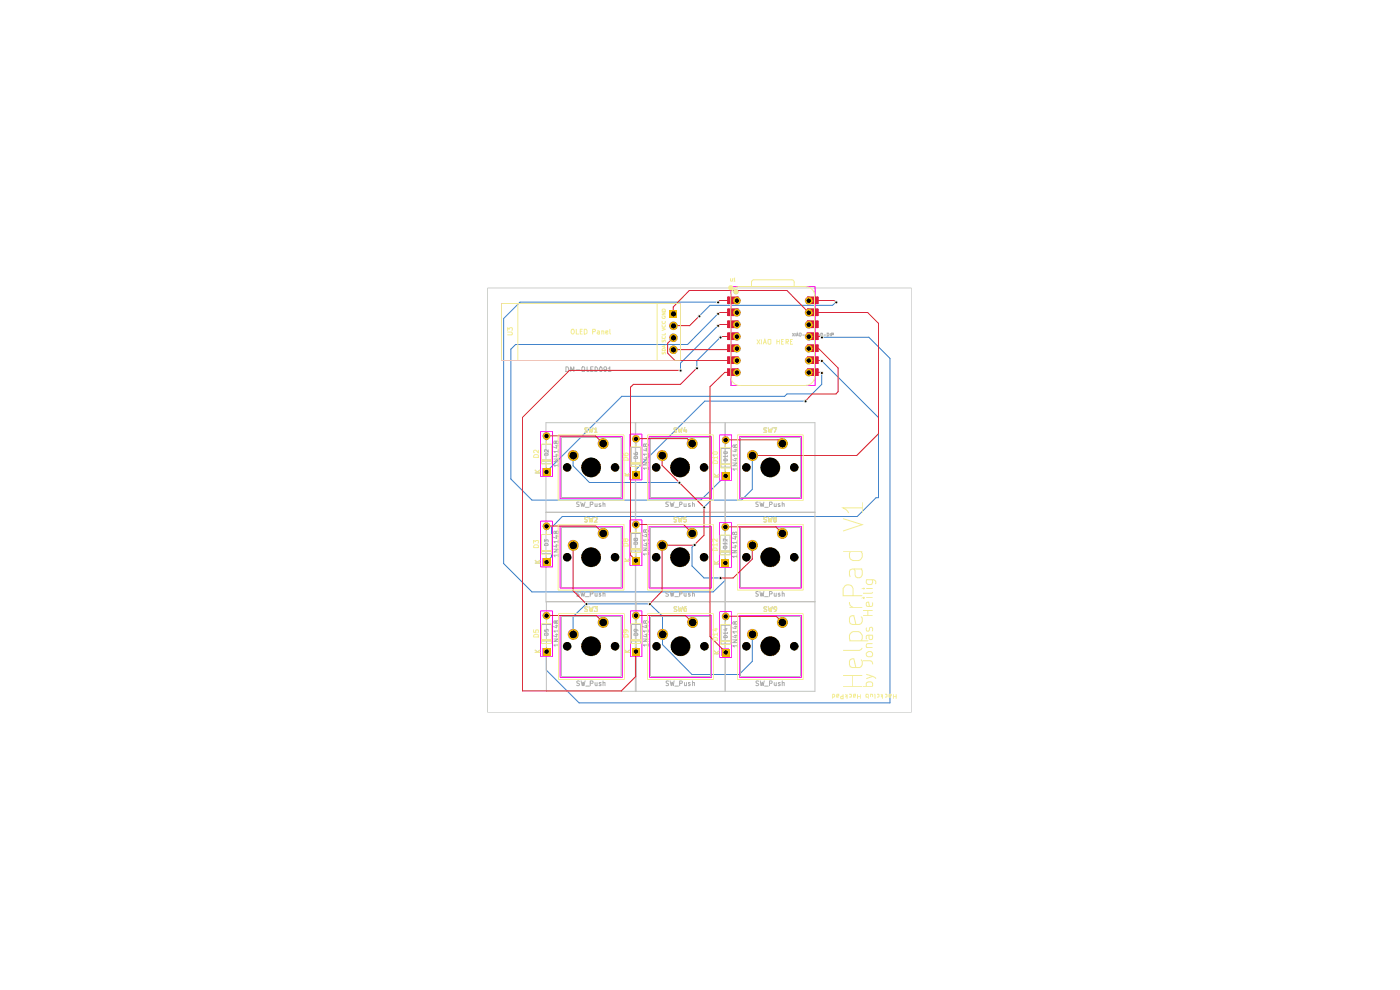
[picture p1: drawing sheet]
<svg xmlns="http://www.w3.org/2000/svg" width="297mm" height="210mm" viewBox="0 0 297 210" stroke-linecap="round" stroke-linejoin="round" font-family="sans-serif">
<g fill="#0fe">
<path d="M153.1 137.6h1.6v1.6h-1.6z"/>
<path d="M134.2 118.1h1.6v1.7h-1.6z"/>
<path d="M134.2 137.5h1.6v1.6h-1.6z"/>
<path d="M153 118.7h1.6v1.5h-1.6z"/>
<path d="M115.2 137.5h1.5v1.6h-1.5z"/>
<path d="M115.2 118.4h1.5v1.6h-1.5z"/>
<path d="M153.1 100.1h1.6v1.6h-1.6z"/>
<path d="M142 65.7h1.7v1.7h-1.7z"/>
<path d="M134.2 99.9h1.6v1.7h-1.6z"/>
<path d="M115.2 99.4h1.5v1.5h-1.5z"/>
<circle cx="144.4" cy="137.1" r="2.07"/>
<circle cx="154" cy="130.8" r=".8"/>
<circle cx="146.9" cy="132" r="1.14"/>
<circle cx="140.6" cy="134.6" r="1.14"/>
<circle cx="149.5" cy="137.1" r=".89"/>
<circle cx="139.3" cy="137.1" r=".89"/>
<circle cx="140.5" cy="115.7" r="1.14"/>
<circle cx="134.9" cy="111.3" r=".8"/>
<circle cx="125.4" cy="118.2" r="2.07"/>
<circle cx="139.2" cy="118.2" r=".89"/>
<circle cx="128" cy="132" r="1.14"/>
<circle cx="134.9" cy="130.6" r=".8"/>
<circle cx="130.5" cy="137.1" r=".89"/>
<circle cx="125.4" cy="137.1" r="2.07"/>
<circle cx="146.9" cy="113.2" r="1.14"/>
<circle cx="153.9" cy="111.8" r=".8"/>
<circle cx="149.4" cy="118.2" r=".89"/>
<circle cx="144.3" cy="118.2" r="2.07"/>
<circle cx="115.9" cy="130.6" r=".8"/>
<circle cx="121.6" cy="134.6" r="1.14"/>
<circle cx="120.4" cy="137.1" r=".89"/>
<circle cx="121.6" cy="115.7" r="1.14"/>
<circle cx="128" cy="113.2" r="1.14"/>
<circle cx="115.9" cy="111.6" r=".8"/>
<circle cx="130.5" cy="118.2" r=".89"/>
<circle cx="120.4" cy="118.2" r=".89"/>
<circle cx="168.5" cy="137.1" r=".89"/>
<circle cx="163.4" cy="137.1" r="2.07"/>
<circle cx="166" cy="132" r="1.14"/>
<circle cx="158.4" cy="137.1" r=".89"/>
<circle cx="159.6" cy="134.6" r="1.14"/>
<circle cx="166" cy="94.1" r="1.14"/>
<circle cx="168.5" cy="99.2" r=".89"/>
<circle cx="158.4" cy="99.2" r=".89"/>
<circle cx="163.4" cy="99.2" r="2.07"/>
<circle cx="159.6" cy="96.6" r="1.14"/>
<circle cx="163.4" cy="118.2" r="2.07"/>
<circle cx="166" cy="113.2" r="1.14"/>
<circle cx="168.5" cy="118.2" r=".89"/>
<circle cx="158.4" cy="118.2" r=".89"/>
<circle cx="159.6" cy="115.7" r="1.14"/>
<circle cx="139.2" cy="99.2" r=".89"/>
<circle cx="140.5" cy="96.6" r="1.14"/>
<circle cx="146.9" cy="94.1" r="1.14"/>
<circle cx="149.4" cy="99.2" r=".89"/>
<circle cx="144.3" cy="99.2" r="2.07"/>
<circle cx="171.6" cy="71.4" r=".8"/>
<circle cx="156.3" cy="66.3" r=".8"/>
<circle cx="171.6" cy="66.3" r=".8"/>
<circle cx="156.3" cy="63.8" r=".8"/>
<circle cx="171.6" cy="68.9" r=".8"/>
<circle cx="171.6" cy="63.8" r=".8"/>
<circle cx="156.3" cy="68.9" r=".8"/>
<circle cx="156.3" cy="71.4" r=".8"/>
<circle cx="142.9" cy="71.7" r=".89"/>
<circle cx="142.9" cy="69.1" r=".89"/>
<circle cx="156.3" cy="74" r=".8"/>
<circle cx="142.9" cy="74.2" r=".89"/>
<circle cx="171.6" cy="76.5" r=".8"/>
<circle cx="156.3" cy="76.5" r=".8"/>
<circle cx="171.6" cy="79" r=".8"/>
<circle cx="156.3" cy="79" r=".8"/>
<circle cx="171.6" cy="74" r=".8"/>
<circle cx="154" cy="93.3" r=".8"/>
<circle cx="134.9" cy="93.1" r=".8"/>
<circle cx="128" cy="94.1" r="1.14"/>
<circle cx="130.5" cy="99.2" r=".89"/>
<circle cx="125.4" cy="99.2" r="2.07"/>
<circle cx="115.9" cy="92.5" r=".8"/>
<circle cx="121.6" cy="96.6" r="1.14"/>
<circle cx="120.4" cy="99.2" r=".89"/>
</g>
<g fill="none" stroke="#3b80ca" stroke-width=".21">
<path d="M152.3 64.1h-42l-3.5 3.5v51.9l6.1 6.1h38.4l2.5-2.5v-3.7M152.3 66.5l-6.4 6.6h-36.5l-1 1v27.5l4.5 4.5h35.8l5.2-5.2M152.3 69.1l-7.9 7.9v1.6M152.8 71.5l-5 5v1.6M174.3 79.1v2.4l-2 2.1h-5.3l-.5 .5h-34.6l-16 16M174.3 71.5h10l4.5 4.5v73.1h-66l-6.9-6.9v-4M174.3 76.5l12 12.1v17h-.5l-3.9 4h-62.6l-2.3 2.3v6.2l-1.1 1.1M177.4 64.1l-.8 .7h-26l-2.3 2.3M121.6 96.6v2.2l3.4 3.6h19.1M159.6 96.6v7.2l-2.3 2.3h-6.4l-1.6 1.5M170.9 85.1h-21.4l-14.6 14.5v1.1M147.3 115.6l-.5 .5v4l2.5 2.5h3.5"/>
<path d="M121.6 134.5v-3.7l2.8-2.7h13.4l2.7 2.6v6l6.3 6.4h10l2.8-2.8v-5.8"/>
</g>
<path d="M103.4 61.1h89.9v90h-89.9z" fill="none" stroke="#d0d2cd" stroke-width=".21"/>
<path d="M134.8 89.7v56.9M134.9 89.7v38M153.8 89.7v56.9M115.8 108.6h57.1M115.8 108.7h57.1M135 127.6v19M172.9 127.6h-57v19h57v-56.9h-57.1v38h57.1" fill="none" stroke="#c2c2c2" stroke-width=".21"/>
<g fill="none" stroke="#afafaf" stroke-width=".21">
<path d="M120.1 77.8a.59 .59 0 0 1 .5 .4 .59 .59 0 0 1-.1 .6h-.4zM121.1 78.8v-1l.3 .8 .3-.8v1M122.3 78.5h.7M123.6 77.8l.4 .2-.1 .8h-.4l-.1-.1v-.7zM124.5 77.8v1h.5M125.3 78.3h.3M125.8 77.8h-.5v1h.5M126.2 77.8h.3l.3 .4-.2 .6h-.4zM127.3 77.9l.1-.1a.53 .53 0 0 1 .4 .5 .53 .53 0 0 1-.5 .5l-.1-.3zM128.7 78.2l-.2 .3h-.2l-.2-.3 .1-.3 .3-.1 .2 .3-.2 .7h-.3M129 78.1l.4-.3v1M129 78.8h.6"/>
<path d="M113.5 99.7l.6 .6M114.6 99.7l-.6 .5M114.9 94.3h2.1v4h-2.1zM114.9 97.8h2.1M114.9 97.7h2.1M114.9 97.6h2.1M115.5 96.3l.2-.2h.4l.2 .5h-.8zM115.9 92.5v1.8M115.9 98.3v1.8M116.3 95.4v.5l-.4-.5-.4 .1 .1 .3M117.5 97.4h.9l-.9 .6h.9M117.9 96.5h.5"/>
<path d="M117.9 94.6h.5M117.9 93.7l.1-.1h.4v.5h-.3h-.2v-.5h-.4v.5h.2l.2-.2M118.1 96.3v.6l-.7-.1M118.1 94.5v.6l-.7-.3M118.4 98.7h-.9l.3 .3M118.4 95.8h-.9l.3 .2M118.4 95.4v.6M118.4 98.4v.6M119.1 92.8h12.7v12.7h-12.7zM124.6 90.8h-.5a.36 .36 0 0 0 .1 .4 .36 .36 0 0 0 .3 .1v.4h-.5M125 90.8l.1 .9 .3-.7 .2 .7 .2-.9M126.2 91l.2-.2v.9"/>
<path d="M126.2 91.7h.5M133.9 98.3h2M133.9 95h2v3.9h-2zM133.9 98.4h2M134.5 96.9l.3-.2 .4 .1 .1 .4h-.8zM134.5 96.1v.2l.7 .2v-.5l-.4 .1 .1 .4M134.9 93.1v1.9M134.9 98.9v1.8M136.5 98h1l-1 .6h1M136.8 97.1h.7M136.8 95.2h.7M136.9 94.3l.2-.2 .4 .2-.1 .4h-.3l-.4-.6-.2 .1v.5h.2l.2-.1"/>
<path d="M137.2 96.9v.7l-.8-.2M137.2 95.1v.6l-.8-.3M137.5 99.3h-1l.2 .3M137.5 96.3h-1l.2 .3M137.5 96.1v.5M137.5 99.1v.5M143.5 90.8h-.5l.1 .4 .4 .2-.1 .3h-.4M143.8 90.8l.3 .9 .2-.7 .2 .7 .2-.9M145.3 90.7l-.3 .7h.7M145.5 91.1v.6M113.5 119.5h1.1M113.5 118.9l.6 .6"/>
<path d="M113.5 100.3h1.1M114.6 118.9l-.6 .4M114.9 113.4h2.1v4h-2.1zM114.9 117h2.1M114.9 116.8h2.1M114.9 116.7h2.1M115.5 115.4l.2-.1h.4l.2 .4h-.8zM115.5 115v-.5l.3 .3 .1-.3h.3v.5M115.9 111.6v1.8M115.9 117.4v1.8M117.5 116.5h.9l-.9 .6h.9M117.9 115.7h.5"/>
<path d="M117.9 113.7h.5M117.9 112.9l.1-.2 .4 .1v.4h-.4l-.1-.5-.4 .1 .1 .4h.3v-.2M118.1 115.5v.6l-.7-.3M118.1 113.5v.7l-.7-.2M118.4 117.8h-.9l.3 .3M118.4 114.9h-.9l.3 .2M118.4 114.6v.5M118.4 117.5v.6M122.8 106.5l-.5 .1 .1 .3 .4 .2v.3h-.5M123.2 106.5l.2 .9 .2-.6 .3 .6 .2-.9M124.2 107.6h.8M124.6 109.8l-.4-.1-.2 .2 .2 .3 .4 .2v.2l-.2 .1h-.4"/>
<path d="M125 109.7l.1 1 .3-.7 .2 .7 .2-1M125.2 107h.4l.2-.2-.1-.3h-.5v.9M126.2 109.8h.5v.3l-.6 .6h.6M126.2 106.8v.6h.5M126.7 106.8v.6M127.4 106.8h-.2l-.1 .2 .4 .4h-.4M127.9 106.9l.5-.1v.6M127.9 106.5v.9M132.6 100.9h.9M132.6 100.4l.5 .5M132.6 119.1h.9M132.6 118.5l.5 .6"/>
<path d="M133.5 100.4l-.5 .4M133.5 118.5l-.5 .5M133.9 113.2v3.9M133.9 116.4h2M134.9 117.1v1.8M114.9 135.8h2.1M115.5 134.4l.4-.2 .3 .1 .1 .4h-.8zM115.5 133.6v.3l.4 .1-.1-.4 .1-.1 .4 .1-.1 .4M115.9 130.6v1.9M117 132.5h-2.1v3.9M119.1 124.6v-12.7h12.7v12.7"/>
</g>
<path d="M155.9 61.7h.4v.4h-.4z" fill="#afafaf"/>
<path d="M155.9 61.7h.4v.4h-.4z" fill="none" stroke="#afafaf" stroke-width=".51"/>
<g fill="none" stroke="#afafaf" stroke-width=".21">
<path d="M155.1 60.8h17.8v21h-17.8zM168.1 70.7l.4 .6M168.5 70.7l-.4 .6M168.7 70.7v.6M168.9 71.3l.2-.6 .3 .6M169 71.1h.3M169.5 70.7h.5v.5l-.2 .1-.3-.1zM170.2 71.1h.5M171.1 71h.2l.1-.3h-.3v.6M171.2 71l.2 .3M171.7 71h.3v-.3h-.3v.6M172.3 70.7h.3v.2l-.3 .4h.3"/>
<path d="M172.9 70.7a.34 .34 0 0 1 .4 .3 .34 .34 0 0 1-.3 .3l-.2-.2zM173.6 70.7l-.2 .4h.5M173.8 70.9v.4M174.2 70.7h.3v.5l-.2 .1-.2-.1zM174.7 71.1h.5M175.5 70.7h.2l.2 .2-.3 .4h-.1zM176.1 70.7v.6M176.4 71h.3l.1-.3h-.4v.6M138 92.8h12.7v12.7h-12.7zM152.9 95.1h2.1v4h-2.1zM152.9 98.6h2.1M152.9 98.5h2.1"/>
<path d="M152.9 98.4h2.1M153.5 97.5a.42 .42 0 0 1 .5-.2 .42 .42 0 0 1 .3 .4h-.8zM153.5 95.9h.8v.2l-.7 .1zM154 93.3v1.8M154 99.1v1.9M154.3 96.8h-.8l.2 .2M154.3 96.6v.4M155.4 98.2h1.1l-1.1 .6h1.1M155.8 97.3h.7M155.8 95.4h.7M155.9 94.6l.2-.3 .4 .2-.1 .4h-.4l-.3-.6-.3 .3 .2 .3 .3-.2M156.1 97.2v.6l-.7-.3"/>
<path d="M156.1 95.2v.6l-.7-.1M156.5 99.5h-1.1l.4 .3M156.5 96.5h-1.1l.4 .4M156.5 96.3v.6M156.5 99.2v.6M157.1 92.8h12.7v12.7h-12.7zM162.6 90.8h-.5v.4a.36 .36 0 0 1 .4 .1 .36 .36 0 0 1 .1 .4h-.6M163 90.8l.1 .9 .3-.7 .2 .7 .2-.9M164.1 90.8h.7l-.5 .9M133.9 113.2h2v3.9h-2M133.9 116.6h2M133.9 116.5h2"/>
<path d="M134.5 115.1l.3-.2 .4 .1 .1 .4h-.8zM134.8 114.3l.2-.1 .3 .1-.1 .4-.4-.2v-.2h-.3v.3l.2 .1 .1-.2M134.9 111.3v1.9M136.5 116.2h1l-1 .6h1M136.8 115.3h.7M136.8 113.4h.7M136.9 112.5l.2-.2 .4 .2-.1 .4h-.3l-.4-.6-.2 .1v.5h.2l.2-.1M137.2 115.1v.7l-.8-.2M137.2 113.3v.6l-.8-.3M137.5 117.5h-1l.2 .3M137.5 114.6h-1l.2 .2M137.5 114.3v.5"/>
<path d="M137.5 117.2v.6M138 111.9h12.7v12.7h-12.7zM141.8 106.5h-.5a.36 .36 0 0 0 0 .4 .36 .36 0 0 0 .4 .1v.4h-.5M142.2 106.5l.2 .9 .2-.6 .1 .6 .3-.9M143.2 107.6h.7M143.5 109.8h-.5v.3l.5 .2v.4h-.5M143.8 109.7l.3 1 .2-.7 .2 .7 .2-1M144.2 107l.5-.1v-.3l-.5-.1v.9M145.1 106.8v.6h.4M145.5 109.7h-.4l-.1 .5 .5-.1 .1 .5-.1 .1h-.5M145.5 106.8v.6M146.4 106.8h-.4v.3l.5 .3h-.5"/>
<path d="M146.9 106.9h.4v.5M146.9 106.5v.9M151.5 119.6h1M151.5 119l.6 .6M151.6 101.2h1M151.6 100.6l.5 .6M152.5 119l-.6 .5M152.6 100.6l-.6 .4M152.9 113.6h2v4h-2zM152.9 116.9h2M152.9 117.1h2M152.9 117h2"/>
<path d="M153.5 115.9h.6l.1 .4h-.7zM153.9 111.8v1.8M153.9 117.6v1.8M154.2 115.3h-.7l.1 .2M154.2 114.3v.5l-.4-.5h-.3v.5M154.2 115.1v.4M155.4 116.8h1l-1 .5h1M155.7 115.8h.7M155.7 113.9h.7M155.8 113l.2-.1h.4v.5h-.5l-.1-.5h-.2l-.2 .1 .2 .5 .2-.3M156 115.7v.5l-.6-.1M156 113.8v.6l-.6-.3"/>
<path d="M156.4 118h-1l.3 .3M156.4 115.1h-1l.3 .2M156.4 114.7v.6M156.4 117.7v.6M157.1 111.9h12.7v12.7h-12.7zM160.9 106.5l-.5 .1v.2l.5 .3-.1 .3h-.4M161.2 106.5l.3 .9 .1-.6 .3 .6 .1-.9M162.2 107.6h.8M162.6 109.8h-.6v.3l.6 .3-.2 .3h-.4M163 109.7l.1 1 .3-.7 .2 .7 .2-1M163.2 107l.5-.1v-.4h-.5v.9M164.3 106.8v.6h.4"/>
<path d="M164.3 110.1h-.1v-.3h.5l-.1 .3-.4 .1v.5h.1h.4v-.5l-.2-.1M164.7 106.8v.6M165.4 106.8h-.3v.3l.4 .3h-.4M165.9 106.9l.5-.1v.6M165.9 106.5v.9M113.5 138.4h1.1M113.5 137.9l.6 .5M114.6 137.9l-.6 .4M114.9 135.9h2.1M114.9 135.8h2.1M115.9 136.4v1.8M117 132.5v3.9h-2.1"/>
<path d="M117.5 135.5h.9l-.9 .6h.9M117.9 134.6h.5M117.9 132.8h.5M117.9 131.8l.2-.1h.3v.5h-.1h-.4v-.5h-.4v.5h.2l.2-.1M118.1 134.4v.7l-.7-.2M118.1 132.6v.6l-.7-.3M118.4 136.8h-.9l.3 .3M118.4 133.9h-.9l.3 .2M118.4 133.6v.5M118.4 136.6v.5M119.1 130.8h12.7v12.7h-12.7zM119.1 124.6h12.7"/>
<path d="M122.8 125.6h-.5v.3l.5 .2v.3h-.5M123.2 125.5l.2 1 .2-.8 .3 .8 .2-1M124.2 126.6h.8M124.6 128.8l-.3-.1-.3 .2 .1 .2 .5 .3v.1l-.1 .2-.5-.1M125 128.7l.2 1 .2-.8 .2 .8 .2-1M125.2 126h.5l.1-.4-.2-.1h-.4v1M126.1 128.7h.6l-.3 .3 .3 .1v.4l-.1 .2-.5-.1M126.2 125.8v.6h.5M126.7 125.8v.7M127.4 125.9l-.1-.1-.2 .2 .4 .3-.2 .2-.2-.1M127.9 125.9h.5v.6M127.9 125.5v1"/>
<path d="M132.6 138.4h.9M132.6 137.9l.5 .5M133.5 137.9l-.5 .4M134 132.5h1.9v3.9h-1.9zM134 135.9h1.9M134 135.8h1.9M134.5 134.5l.5-.3 .3 .3v.2h-.8zM134.8 133.5l.2 .1v.3l-.3 .1-.2-.2 .2-.3h.3l.3 .4M134.9 130.6v1.9M134.9 136.4v1.8M136.5 135.5h1l-1 .6h1M136.8 134.6h.7"/>
<path d="M136.8 132.8h.7M136.9 131.8l.2-.1 .4 .1-.2 .4h-.2l-.2-.4-.3-.1-.1 .4 .1 .1 .3-.1M137.2 134.4v.7l-.8-.2M137.2 132.6v.6l-.8-.3M137.5 136.8h-1l.2 .3M137.5 133.9h-1l.2 .2M137.5 133.6v.5M137.5 136.6v.5M138 130.8h12.7v12.7h-12.7zM141.8 125.6l-.3-.1-.3 .1 .1 .3 .5 .3-.2 .3-.4-.1M142.2 125.5l.2 1 .2-.8 .1 .8 .3-1M143.2 126.6h.7"/>
<path d="M143.6 128.8h-.6a.58 .58 0 0 0 .6 .6l-.3 .3-.3-.1M143.9 128.7l.2 1 .3-.8 .1 .8 .3-1M144.2 126h.4l.1-.4-.5-.1v1M145.1 125.8v.5l.2 .2 .2-.1M145.5 128.7l-.4 .2v.7h.5v-.4l-.1-.2-.4 .3M145.5 125.8v.7M146.4 125.9l-.3-.1-.1 .3 .5 .2-.2 .2-.3-.1M146.9 125.9l.2-.1 .2 .2v.5M146.9 125.5v1M151.6 138.7h1M151.6 138.1l.5 .6M152.6 138.1l-.6 .4"/>
<path d="M152.9 132.6h2.1v4h-2.1zM152.9 135.9h2.1M152.9 136.1h2.1M152.9 136h2.1M153.7 134.8h.4l.2 .5h-.8zM153.8 133.4h.5M154 130.8v1.8M154 136.6v1.8M154 133.3v.4l-.5-.1M154.3 134.3h-.8l.2 .2M154.3 134.1v.4M155.4 135.7h1.1l-1.1 .6h1.1"/>
<path d="M155.8 134.8h.7M155.8 132.9h.7M155.9 132.1l.2-.3 .4 .2-.1 .4h-.4l-.3-.6-.3 .3 .2 .3 .3-.2M156.1 134.7v.6l-.7-.3M156.1 132.8v.5l-.7-.1M156.5 137h-1.1l.4 .2M156.5 134h-1.1l.4 .4M156.5 133.8v.6M156.5 136.7v.5M157.1 130.8h12.7v12.7h-12.7zM160.9 125.6h-.5v.3l.5 .2v.3h-.5M161.2 125.5l.3 1 .1-.8 .3 .8 .1-1"/>
<path d="M162.2 126.6h.8M162.6 128.8l-.4-.1-.2 .2 .2 .3 .4 .2v.1l-.1 .2-.5-.1M163 128.7l.2 1 .2-.8 .2 .8 .2-1M163.2 126h.5l.1-.4-.6-.1v1M164.3 125.8v.6h.4M164.7 125.8v.7M164.8 129.1l-.1 .2h-.4l-.1-.4 .1-.2 .5 .2-.2 .7-.3 .1M165.4 125.9h-.3v.2l.4 .2-.1 .2-.3-.1M165.9 125.9h.5v.6M165.9 125.5v1M122.9 144.5l-.4-.1-.2 .2 .2 .3 .4 .2-.1 .4-.5-.1M123.3 144.4l.2 1.1 .2-.8 .2 .8 .2-1.1"/>
<path d="M124.3 145.5h.7M125.2 144.9h.5l.1-.4-.6-.1v1.1M126.2 144.8v.5l.2 .2 .3-.1M126.7 144.8v.7M127.5 144.8h-.3l-.1 .1 .4 .2v.3h-.4M127.9 144.9l.5-.1v.7M127.9 144.4v1.1M141.8 144.5h-.5l.2 .4 .3 .1v.4h-.5M142.2 144.4l.2 1.1 .2-.8 .2 .8 .2-1.1M143.2 145.5h.7M144.2 144.9h.5l.1-.3-.6-.2v1.1M145.2 144.8v.6h.4"/>
<path d="M145.6 144.8v.7M146.4 144.8h-.4v.2l.5 .3-.2 .2-.3-.1M146.9 144.9l.4-.1v.7M146.9 144.4v1.1M160.9 144.5l-.4-.1-.1 .2 .1 .3 .4 .2-.2 .4-.3-.1M161.3 144.4l.2 1.1 .2-.8 .2 .8 .2-1.1M162.2 145.5h.8M163.2 144.9h.5l.1-.3-.1-.2h-.5v1.1M164.3 144.8v.5l.1 .2 .3-.1M164.7 144.8v.7M165.5 144.8h-.3l-.1 .1 .4 .2v.3h-.4M165.9 144.9l.5-.1v.7"/>
<path d="M165.9 144.4v1.1"/>
</g>
<g fill="none" stroke="#ff00e9" stroke-width=".21">
<path d="M106.4 64.4h38v12h-38zM155.1 60.8h17.8v21h-17.8zM114.7 91.5h2.5v9.6h-2.5zM118.8 92.6h13.2v13.2h-13.2zM133.6 92.1h2.6v9.7h-2.6zM137.7 92.6h13.2v13.2h-13.2zM152.7 92.2h2.5v9.8h-2.5zM156.8 92.6h13.2v13.2h-13.2zM114.7 110.5h2.5v9.8h-2.5zM118.8 111.6h13.2v13.2h-13.2zM133.6 110.3h2.6v9.7h-2.6zM137.7 111.6h13.2v13.2h-13.2z"/>
<path d="M152.6 110.8h2.5v9.6h-2.5zM156.8 111.6h13.2v13.2h-13.2zM114.7 129.6h2.5v9.7h-2.5zM118.8 130.5h13.2v13.2h-13.2zM133.7 129.6h2.5v9.7h-2.5zM137.8 130.5h13.2v13.2h-13.2zM152.7 129.7h2.5v9.8h-2.5zM156.8 130.5h13.2v13.2h-13.2z"/>
</g>
<g fill="#e85bff">
<path d="M153.1 137.6h1.6v1.6h-1.6z"/>
<path d="M134.1 137.4h1.6v1.6h-1.6z"/>
<path d="M134.1 118.1h1.6v1.6h-1.6z"/>
<path d="M153 118.6h1.6v1.5h-1.6z"/>
<path d="M115.1 118.4h1.6v1.6h-1.6z"/>
<path d="M115.1 137.4h1.6v1.6h-1.6z"/>
<path d="M171.4 65.6h2.1v1.3h-2.1z"/>
<circle cx="146.9" cy="132" r="1.14"/>
<circle cx="153.9" cy="130.7" r=".8"/>
<circle cx="149.4" cy="137.1" r=".89"/>
<circle cx="140.5" cy="134.5" r="1.14"/>
<circle cx="144.4" cy="137.1" r="2.07"/>
<circle cx="139.3" cy="137.1" r=".89"/>
<circle cx="134.9" cy="130.6" r=".8"/>
<circle cx="130.5" cy="137.1" r=".89"/>
<circle cx="127.9" cy="132" r="1.14"/>
<circle cx="125.4" cy="137.1" r="2.07"/>
<circle cx="144.3" cy="118.2" r="2.07"/>
<circle cx="134.9" cy="93" r=".8"/>
<circle cx="125.4" cy="118.2" r="2.07"/>
<circle cx="115.9" cy="92.5" r=".8"/>
<circle cx="153.9" cy="93.3" r=".8"/>
<circle cx="158.3" cy="137.1" r=".89"/>
<circle cx="163.4" cy="137.1" r="2.07"/>
<circle cx="165.9" cy="132" r="1.14"/>
<circle cx="163.4" cy="118.2" r="2.07"/>
<circle cx="168.5" cy="137.1" r=".89"/>
<circle cx="159.6" cy="134.5" r="1.14"/>
<circle cx="115.9" cy="130.6" r=".8"/>
<circle cx="121.6" cy="134.5" r="1.14"/>
<circle cx="120.3" cy="137.1" r=".89"/>
</g>
<path d="M171.4 65.6h2.1v1.3h-2.1z" fill="none" stroke="#e85bff" stroke-width=".34"/>
<path d="M171.4 68.2h2.1v1.2h-2.1z" fill="#e85bff"/>
<path d="M171.4 68.2h2.1v1.2h-2.1z" fill="none" stroke="#e85bff" stroke-width=".34"/>
<g fill="#e85bff">
<path d="M171.4 63.1h2.1v1.2h-2.1z"/>
<circle cx="171.5" cy="63.8" r=".8"/>
<circle cx="171.5" cy="68.8" r=".8"/>
<circle cx="171.5" cy="66.3" r=".8"/>
</g>
<path d="M171.4 63.1h2.1v1.2h-2.1z" fill="none" stroke="#e85bff" stroke-width=".34"/>
<path d="M154.4 63.1h2.1v1.2h-2.1z" fill="#e85bff"/>
<path d="M154.4 63.1h2.1v1.2h-2.1z" fill="none" stroke="#e85bff" stroke-width=".34"/>
<g fill="#e85bff">
<path d="M154.4 70.7h2.1v1.3h-2.1z"/>
<circle cx="156.3" cy="63.8" r=".8"/>
<circle cx="156.3" cy="68.8" r=".8"/>
</g>
<path d="M154.4 70.7h2.1v1.3h-2.1z" fill="none" stroke="#e85bff" stroke-width=".34"/>
<path d="M154.4 65.6h2.1v1.3h-2.1z" fill="#e85bff"/>
<path d="M154.4 65.6h2.1v1.3h-2.1z" fill="none" stroke="#e85bff" stroke-width=".34"/>
<path d="M154.4 68.2h2.1v1.2h-2.1z" fill="#e85bff"/>
<path d="M154.4 68.2h2.1v1.2h-2.1z" fill="none" stroke="#e85bff" stroke-width=".34"/>
<g fill="#e85bff">
<path d="M154.4 75.8h2.1v1.2h-2.1z"/>
<circle cx="156.3" cy="66.3" r=".8"/>
<circle cx="156.3" cy="71.4" r=".8"/>
<circle cx="156.3" cy="73.9" r=".8"/>
</g>
<path d="M154.4 75.8h2.1v1.2h-2.1z" fill="none" stroke="#e85bff" stroke-width=".34"/>
<g fill="#e85bff">
<path d="M154.4 78.3h2.1v1.3h-2.1z"/>
<circle cx="156.3" cy="76.5" r=".8"/>
</g>
<path d="M154.4 78.3h2.1v1.3h-2.1z" fill="none" stroke="#e85bff" stroke-width=".34"/>
<g fill="#e85bff">
<path d="M171.4 75.8h2.1v1.2h-2.1z"/>
<circle cx="156.3" cy="79" r=".8"/>
<circle cx="171.5" cy="79" r=".8"/>
</g>
<path d="M171.4 75.8h2.1v1.2h-2.1z" fill="none" stroke="#e85bff" stroke-width=".34"/>
<path d="M171.4 73.2h2.1v1.3h-2.1z" fill="#e85bff"/>
<path d="M171.4 73.2h2.1v1.3h-2.1z" fill="none" stroke="#e85bff" stroke-width=".34"/>
<g fill="#e85bff">
<path d="M171.4 78.3h2.1v1.3h-2.1z"/>
<circle cx="171.5" cy="71.4" r=".8"/>
<circle cx="171.5" cy="76.5" r=".8"/>
</g>
<path d="M171.4 78.3h2.1v1.3h-2.1z" fill="none" stroke="#e85bff" stroke-width=".34"/>
<g fill="#e85bff">
<path d="M171.4 70.7h2.1v1.3h-2.1z"/>
<circle cx="171.5" cy="73.9" r=".8"/>
</g>
<path d="M171.4 70.7h2.1v1.3h-2.1z" fill="none" stroke="#e85bff" stroke-width=".34"/>
<path d="M154.4 73.2h2.1v1.3h-2.1z" fill="#e85bff"/>
<path d="M154.4 73.2h2.1v1.3h-2.1z" fill="none" stroke="#e85bff" stroke-width=".34"/>
<g fill="#e85bff">
<path d="M142 65.7h1.7v1.7h-1.7z"/>
<path d="M134.1 99.9h1.6v1.6h-1.6z"/>
<path d="M115.1 99.3h1.6v1.5h-1.6z"/>
<path d="M153.1 100.1h1.6v1.6h-1.6z"/>
<circle cx="142.8" cy="71.6" r=".89"/>
<circle cx="142.8" cy="69.1" r=".89"/>
<circle cx="142.8" cy="74.2" r=".89"/>
<circle cx="146.8" cy="94.1" r="1.14"/>
<circle cx="149.3" cy="99.1" r=".89"/>
<circle cx="140.5" cy="96.6" r="1.14"/>
<circle cx="144.3" cy="99.1" r="2.07"/>
<circle cx="139.2" cy="99.1" r=".89"/>
<circle cx="159.6" cy="115.7" r="1.14"/>
<circle cx="158.3" cy="118.2" r=".89"/>
<circle cx="168.5" cy="118.2" r=".89"/>
<circle cx="165.9" cy="113.1" r="1.14"/>
<circle cx="146.8" cy="113.1" r="1.14"/>
<circle cx="153.8" cy="111.8" r=".8"/>
<circle cx="149.3" cy="118.2" r=".89"/>
<circle cx="140.5" cy="115.7" r="1.14"/>
<circle cx="130.5" cy="118.2" r=".89"/>
<circle cx="134.9" cy="111.2" r=".8"/>
<circle cx="121.6" cy="115.7" r="1.14"/>
<circle cx="127.9" cy="113.1" r="1.14"/>
<circle cx="120.3" cy="118.2" r=".89"/>
<circle cx="115.9" cy="111.6" r=".8"/>
<circle cx="139.2" cy="118.2" r=".89"/>
<circle cx="121.6" cy="96.6" r="1.14"/>
<circle cx="127.9" cy="94.1" r="1.14"/>
<circle cx="130.5" cy="99.1" r=".89"/>
<circle cx="125.4" cy="99.1" r="2.07"/>
<circle cx="120.3" cy="99.1" r=".89"/>
<circle cx="163.4" cy="99.1" r="2.07"/>
<circle cx="168.5" cy="99.1" r=".89"/>
<circle cx="165.9" cy="94.1" r="1.14"/>
<circle cx="159.6" cy="96.6" r="1.14"/>
<circle cx="158.3" cy="99.1" r=".89"/>
</g>
<g fill="none" stroke="#d91c2b" stroke-width=".21">
<path d="M142.8 71.6l-1.2 1.2v2.1l1.6 1.6h12.3M144.4 78.6h-23.6l-10 10v58h21l3.1-3.1v-5.3M147.8 78.1l-3.4 3.4h-10l-.6 .6v35.7l1.1 1.1M148.3 67.1l-2 2h-3.5M155.5 79h-1.7l-3.2 3v53l3.3 3.3M155.5 63.8h-2.8l-.4 .3M155.5 66.3h-2.8l-.4 .2M155.5 68.8h-2.9l-.3 .3M155.5 73.9l-.3 .3h-12.4M155.5 71.4h-2.4l-.3 .1M171.5 66.3l-4.5-4.7h-20.8l-3.4 3.5v1.4M172.4 71.4h1.7l.2 .1"/>
<path d="M172.4 76.5h1.9M172.4 79l1.9 .1M172.4 63.8h4.6l.4 .3M172.4 66.3h11.7l2.2 2.3v23.4l-4.5 4.6h-22.2M172.4 73.9h1.2l4.2 4.2v5l-.4 .5h-5.1l-1.4 1.5 .2-.3M115.9 92.5h10.4l1.6 1.6M134.9 93h10.9l1 1.1M140.5 96.6v2.1l8.8 8.9v5.9l-2 2.2h-6.8v9.7l-2.7 2.7M153.9 93.3h11.2l.8 .8M115.9 111.6h10.5l1.5 1.5M121.6 115.7v9.6l2.8 2.8M134.9 111.2h10.1l1.8 1.9"/>
<path d="M153.8 111.8h10.8l1.3 1.3M159.6 115.7v2.9l-4.1 4h-2.7M115.9 130.6h10.6l1.4 1.4M134.9 130.6h10.5l1.5 1.4M153.9 130.7h10.8l1.2 1.3"/>
</g>
<path d="M171.4 65.7h2.1v1.2h-2.1z" fill="#d91c2b"/>
<path d="M171.4 65.6h2.1v1.3h-2.1z" fill="none" stroke="#d91c2b" stroke-width=".34"/>
<path d="M171.4 78.4h2.1v1.2h-2.1z" fill="#d91c2b"/>
<path d="M171.4 78.3h2.1v1.3h-2.1z" fill="none" stroke="#d91c2b" stroke-width=".34"/>
<path d="M171.4 70.7h2.1v1.3h-2.1z" fill="#d91c2b"/>
<path d="M171.4 70.7h2.1v1.3h-2.1z" fill="none" stroke="#d91c2b" stroke-width=".34"/>
<path d="M171.4 73.3h2.1v1.2h-2.1z" fill="#d91c2b"/>
<path d="M171.4 73.2h2.1v1.3h-2.1z" fill="none" stroke="#d91c2b" stroke-width=".34"/>
<path d="M171.4 75.8h2.1v1.3h-2.1z" fill="#d91c2b"/>
<path d="M171.4 75.8h2.1v1.2h-2.1z" fill="none" stroke="#d91c2b" stroke-width=".34"/>
<path d="M171.4 68.2h2.1v1.3h-2.1z" fill="#d91c2b"/>
<path d="M171.4 68.2h2.1v1.2h-2.1z" fill="none" stroke="#d91c2b" stroke-width=".34"/>
<path d="M171.4 63.1h2.1v1.3h-2.1z" fill="#d91c2b"/>
<path d="M171.4 63.1h2.1v1.2h-2.1z" fill="none" stroke="#d91c2b" stroke-width=".34"/>
<path d="M154.5 68.2h2.1v1.3h-2.1z" fill="#d91c2b"/>
<path d="M154.4 68.2h2.1v1.2h-2.1z" fill="none" stroke="#d91c2b" stroke-width=".34"/>
<path d="M154.5 70.7h2.1v1.3h-2.1z" fill="#d91c2b"/>
<path d="M154.4 70.7h2.1v1.3h-2.1z" fill="none" stroke="#d91c2b" stroke-width=".34"/>
<path d="M154.5 73.3h2.1v1.2h-2.1z" fill="#d91c2b"/>
<path d="M154.4 73.2h2.1v1.3h-2.1z" fill="none" stroke="#d91c2b" stroke-width=".34"/>
<path d="M154.5 75.8h2.1v1.3h-2.1z" fill="#d91c2b"/>
<path d="M154.4 75.8h2.1v1.2h-2.1z" fill="none" stroke="#d91c2b" stroke-width=".34"/>
<path d="M154.5 65.7h2.1v1.2h-2.1z" fill="#d91c2b"/>
<path d="M154.4 65.6h2.1v1.3h-2.1z" fill="none" stroke="#d91c2b" stroke-width=".34"/>
<path d="M154.5 63.1h2.1v1.3h-2.1z" fill="#d91c2b"/>
<path d="M154.4 63.1h2.1v1.2h-2.1z" fill="none" stroke="#d91c2b" stroke-width=".34"/>
<path d="M154.5 78.4h2.1v1.2h-2.1z" fill="#d91c2b"/>
<path d="M154.4 78.3h2.1v1.3h-2.1z" fill="none" stroke="#d91c2b" stroke-width=".34"/>
<g fill="#ebb500">
<path d="M153.1 100.1h1.6v1.6h-1.6z"/>
<path d="M142 65.7h1.7v1.7h-1.7z"/>
<path d="M153 118.7h1.6v1.5h-1.6z"/>
<path d="M153.1 137.6h1.6v1.6h-1.6z"/>
<path d="M134.2 137.5h1.6v1.6h-1.6z"/>
<path d="M134.2 118.1h1.6v1.7h-1.6z"/>
<path d="M115.2 137.5h1.5v1.6h-1.5z"/>
<path d="M115.2 118.4h1.5v1.6h-1.5z"/>
<path d="M134.2 99.9h1.6v1.7h-1.6z"/>
<path d="M115.2 99.4h1.5v1.5h-1.5z"/>
<circle cx="158.4" cy="99.2" r=".89"/>
<circle cx="163.4" cy="99.2" r="2.07"/>
<circle cx="168.5" cy="99.2" r=".89"/>
<circle cx="166" cy="94.1" r="1.14"/>
<circle cx="159.6" cy="96.6" r="1.14"/>
<circle cx="140.5" cy="96.6" r="1.14"/>
<circle cx="146.9" cy="94.1" r="1.14"/>
<circle cx="139.2" cy="99.2" r=".89"/>
<circle cx="149.4" cy="99.2" r=".89"/>
<circle cx="144.3" cy="99.2" r="2.07"/>
<circle cx="154" cy="93.3" r=".8"/>
<circle cx="156.3" cy="68.9" r=".8"/>
<circle cx="156.3" cy="71.4" r=".8"/>
<circle cx="156.3" cy="63.8" r=".8"/>
<circle cx="156.3" cy="66.3" r=".8"/>
<circle cx="171.6" cy="66.3" r=".8"/>
<circle cx="171.6" cy="79" r=".8"/>
<circle cx="171.6" cy="71.4" r=".8"/>
<circle cx="171.6" cy="74" r=".8"/>
<circle cx="171.6" cy="76.5" r=".8"/>
<circle cx="171.6" cy="68.9" r=".8"/>
<circle cx="171.6" cy="63.8" r=".8"/>
<circle cx="156.3" cy="74" r=".8"/>
<circle cx="156.3" cy="76.5" r=".8"/>
<circle cx="156.3" cy="79" r=".8"/>
<circle cx="142.9" cy="69.1" r=".89"/>
<circle cx="142.9" cy="71.7" r=".89"/>
<circle cx="142.9" cy="74.2" r=".89"/>
<circle cx="168.5" cy="118.2" r=".89"/>
<circle cx="153.9" cy="111.8" r=".8"/>
<circle cx="158.4" cy="118.2" r=".89"/>
<circle cx="163.4" cy="118.2" r="2.07"/>
<circle cx="166" cy="113.2" r="1.14"/>
<circle cx="159.6" cy="115.7" r="1.14"/>
<circle cx="154" cy="130.8" r=".8"/>
<circle cx="158.4" cy="137.1" r=".89"/>
<circle cx="163.4" cy="137.1" r="2.07"/>
<circle cx="168.5" cy="137.1" r=".89"/>
<circle cx="166" cy="132" r="1.14"/>
<circle cx="159.6" cy="134.6" r="1.14"/>
<circle cx="146.9" cy="113.2" r="1.14"/>
<circle cx="149.4" cy="118.2" r=".89"/>
<circle cx="140.5" cy="115.7" r="1.14"/>
<circle cx="144.3" cy="118.2" r="2.07"/>
<circle cx="139.2" cy="118.2" r=".89"/>
<circle cx="144.4" cy="137.1" r="2.07"/>
<circle cx="134.9" cy="130.6" r=".8"/>
<circle cx="149.5" cy="137.1" r=".89"/>
<circle cx="140.6" cy="134.6" r="1.14"/>
<circle cx="146.9" cy="132" r="1.14"/>
<circle cx="139.3" cy="137.1" r=".89"/>
<circle cx="134.9" cy="111.3" r=".8"/>
<circle cx="130.5" cy="118.2" r=".89"/>
<circle cx="128" cy="113.2" r="1.14"/>
<circle cx="125.4" cy="118.2" r="2.07"/>
<circle cx="121.6" cy="134.6" r="1.14"/>
<circle cx="125.4" cy="137.1" r="2.07"/>
<circle cx="115.9" cy="130.6" r=".8"/>
<circle cx="130.5" cy="137.1" r=".89"/>
<circle cx="128" cy="132" r="1.14"/>
<circle cx="120.4" cy="137.1" r=".89"/>
<circle cx="121.6" cy="115.7" r="1.14"/>
<circle cx="115.9" cy="111.6" r=".8"/>
<circle cx="120.4" cy="118.2" r=".89"/>
<circle cx="134.9" cy="93.1" r=".8"/>
<circle cx="128" cy="94.1" r="1.14"/>
<circle cx="130.5" cy="99.2" r=".89"/>
<circle cx="125.4" cy="99.2" r="2.07"/>
<circle cx="121.6" cy="96.6" r="1.14"/>
<circle cx="115.9" cy="92.5" r=".8"/>
<circle cx="120.4" cy="99.2" r=".89"/>
</g>
<g fill="none" stroke="#ececec" stroke-width=".21">
<path d="M144.1 78.3h.5v.5h-.5zM144.3 78.4l.3 .2-.1 .2-.3-.2zM147.6 77.8h.4v.5h-.4zM147.8 77.9l.3 .2-.1 .2-.3-.2zM148.1 66.8h.4v.5h-.4zM148.3 66.9l.3 .2-.1 .2-.3-.2zM152.1 63.9h.4v.4h-.4zM152.1 68.9h.4v.4h-.4zM152.1 66.3h.4v.5h-.4zM152.3 63.9l.3 .2-.1 .2-.4-.2zM152.3 68.9l.3 .2-.1 .2-.4-.2zM152.3 66.4l.3 .2-.1 .2-.4-.2z"/>
<path d="M152.6 71.3h.4v.5h-.4zM152.8 71.4l.3 .2-.1 .2-.3-.2zM174.1 78.9h.4v.4h-.4zM174.1 76.3h.4v.5h-.4zM174.1 71.3h.4v.5h-.4zM174.3 78.9l.3 .2-.1 .2-.3-.2zM174.3 76.4l.3 .2-.1 .2-.3-.2zM174.3 71.4l.3 .2-.1 .2-.3-.2zM177.2 63.9h.4v.4h-.4zM177.3 63.9l.3 .2-.1 .2-.3-.2zM170.7 84.9h.4v.4h-.4zM170.8 84.9l.3 .2-.1 .2-.3-.2z"/>
<path d="M143.9 102.1h.4v.5h-.4zM144 102.2l.4 .2-.2 .2-.3-.2zM147.1 115.3h.4v.5h-.4zM147.3 115.4l.3 .2-.1 .2-.4-.2zM149.1 107.4h.5v.4h-.5zM149.3 107.5l.3 .2-.1 .1-.3-.1zM124.2 127.9h.4v.4h-.4zM124.3 128l.3 .1-.1 .2-.3-.2zM137.6 127.9h.4v.4h-.4zM137.8 128l.3 .1-.1 .2-.3-.2zM152.6 122.4h.4v.4h-.4zM152.8 122.4l.3 .2-.1 .2-.3-.2z"/>
</g>
<g fill="#000">
<path d="M144.3 78.4l.3 .2-.1 .2-.3-.2zM147.8 77.9l.3 .2-.1 .2-.3-.2zM148.3 66.9l.3 .2-.1 .2-.3-.2zM152.3 63.9l.3 .2-.1 .2-.4-.2zM152.3 68.9l.3 .2-.1 .2-.4-.2zM152.3 66.4l.3 .2-.1 .2-.4-.2zM152.8 71.4l.3 .2-.1 .2-.3-.2zM174.3 78.9l.3 .2-.1 .2-.3-.2zM174.3 76.4l.3 .2-.1 .2-.3-.2zM174.3 71.4l.3 .2-.1 .2-.3-.2zM177.3 63.9l.3 .2-.1 .2-.3-.2zM170.8 84.9l.3 .2-.1 .2-.3-.2z"/>
<path d="M144 102.2l.4 .2-.2 .2-.3-.2zM147.3 115.4l.3 .2-.1 .2-.4-.2zM149.3 107.5l.3 .2-.1 .1-.3-.1zM124.3 128l.3 .1-.1 .2-.3-.2zM137.8 128l.3 .1-.1 .2-.3-.2zM152.8 122.4l.3 .2-.1 .2-.3-.2z"/>
<circle cx="142.9" cy="66.6" r=".55"/>
<circle cx="142.9" cy="71.7" r=".55"/>
<circle cx="142.9" cy="74.2" r=".55"/>
<circle cx="142.9" cy="69.1" r=".55"/>
<circle cx="156.3" cy="66.3" r=".47"/>
<circle cx="156.3" cy="79" r=".47"/>
<circle cx="156.3" cy="71.4" r=".47"/>
<circle cx="156.3" cy="63.8" r=".47"/>
<circle cx="156.3" cy="76.5" r=".47"/>
<circle cx="156.3" cy="74" r=".47"/>
<circle cx="156.3" cy="68.9" r=".47"/>
<circle cx="171.6" cy="79" r=".47"/>
<circle cx="171.6" cy="71.4" r=".47"/>
<circle cx="171.6" cy="66.3" r=".47"/>
<circle cx="171.6" cy="76.5" r=".47"/>
<circle cx="171.6" cy="63.8" r=".47"/>
<circle cx="171.6" cy="74" r=".47"/>
<circle cx="171.6" cy="68.9" r=".47"/>
<circle cx="115.9" cy="92.5" r=".47"/>
<circle cx="120.3" cy="99.1" r=".89"/>
<circle cx="121.6" cy="96.6" r=".8"/>
<circle cx="125.4" cy="99.1" r="2.07"/>
<circle cx="128" cy="94.1" r=".8"/>
<circle cx="130.5" cy="99.1" r=".89"/>
<circle cx="134.9" cy="93.1" r=".47"/>
<circle cx="139.2" cy="99.1" r=".89"/>
<circle cx="140.5" cy="96.6" r=".8"/>
<circle cx="144.3" cy="99.1" r="2.07"/>
<circle cx="146.9" cy="94.1" r=".8"/>
<circle cx="149.3" cy="99.1" r=".89"/>
<circle cx="154" cy="93.3" r=".47"/>
<circle cx="158.3" cy="99.1" r=".89"/>
<circle cx="159.6" cy="96.6" r=".8"/>
<circle cx="163.4" cy="99.1" r="2.07"/>
<circle cx="166" cy="94.1" r=".8"/>
<circle cx="168.5" cy="99.1" r=".89"/>
<circle cx="115.9" cy="111.6" r=".47"/>
<circle cx="115.9" cy="119.2" r=".47"/>
<circle cx="115.9" cy="100.1" r=".47"/>
<circle cx="120.3" cy="118.2" r=".89"/>
<circle cx="121.6" cy="115.7" r=".8"/>
<circle cx="125.4" cy="118.2" r="2.07"/>
<circle cx="128" cy="113.2" r=".8"/>
<circle cx="130.5" cy="118.2" r=".89"/>
<circle cx="134.9" cy="100.7" r=".47"/>
<circle cx="134.9" cy="111.3" r=".47"/>
<circle cx="134.9" cy="118.9" r=".47"/>
<circle cx="139.2" cy="118.2" r=".89"/>
<circle cx="140.5" cy="115.7" r=".8"/>
<circle cx="144.3" cy="118.2" r="2.07"/>
<circle cx="146.9" cy="113.2" r=".8"/>
<circle cx="149.3" cy="118.2" r=".89"/>
<circle cx="153.9" cy="111.8" r=".47"/>
<circle cx="153.9" cy="119.4" r=".47"/>
<circle cx="154" cy="101" r=".47"/>
<circle cx="158.3" cy="118.2" r=".89"/>
<circle cx="159.6" cy="115.7" r=".8"/>
<circle cx="163.4" cy="118.2" r="2.07"/>
<circle cx="166" cy="113.2" r=".8"/>
<circle cx="168.5" cy="118.2" r=".89"/>
<circle cx="115.9" cy="130.6" r=".47"/>
<circle cx="115.9" cy="138.2" r=".47"/>
<circle cx="120.3" cy="137.1" r=".89"/>
<circle cx="121.6" cy="134.6" r=".8"/>
<circle cx="125.4" cy="137.1" r="2.07"/>
<circle cx="128" cy="132" r=".8"/>
<circle cx="130.5" cy="137.1" r=".89"/>
<circle cx="134.9" cy="138.2" r=".47"/>
<circle cx="134.9" cy="130.6" r=".47"/>
<circle cx="139.3" cy="137.1" r=".89"/>
<circle cx="140.6" cy="134.6" r=".8"/>
<circle cx="144.4" cy="137.1" r="2.07"/>
<circle cx="146.9" cy="132" r=".8"/>
<circle cx="149.4" cy="137.1" r=".89"/>
<circle cx="154" cy="130.8" r=".47"/>
<circle cx="154" cy="138.4" r=".47"/>
<circle cx="158.3" cy="137.1" r=".89"/>
<circle cx="159.6" cy="134.6" r=".8"/>
<circle cx="163.4" cy="137.1" r="2.07"/>
<circle cx="166" cy="132" r=".8"/>
<circle cx="168.5" cy="137.1" r=".89"/>
</g>
<g fill="none" stroke="#ebb500" stroke-width=".21">
<circle cx="142.9" cy="69.1" r=".55"/>
<circle cx="142.9" cy="66.6" r=".55"/>
<circle cx="142.9" cy="74.2" r=".55"/>
<circle cx="142.9" cy="71.7" r=".55"/>
<circle cx="156.3" cy="68.9" r=".47"/>
<circle cx="156.3" cy="76.5" r=".47"/>
<circle cx="156.3" cy="79" r=".47"/>
<circle cx="156.3" cy="63.8" r=".47"/>
<circle cx="156.3" cy="66.3" r=".47"/>
<circle cx="156.3" cy="71.4" r=".47"/>
<circle cx="156.3" cy="74" r=".47"/>
<circle cx="171.6" cy="71.4" r=".47"/>
<circle cx="171.6" cy="66.3" r=".47"/>
<circle cx="171.6" cy="79" r=".47"/>
<circle cx="171.6" cy="74" r=".47"/>
<circle cx="171.6" cy="68.9" r=".47"/>
<circle cx="171.6" cy="76.5" r=".47"/>
<circle cx="171.6" cy="63.8" r=".47"/>
<circle cx="115.9" cy="92.5" r=".47"/>
<circle cx="121.6" cy="96.6" r=".8"/>
<circle cx="128" cy="94.1" r=".8"/>
<circle cx="134.9" cy="93.1" r=".47"/>
<circle cx="140.5" cy="96.6" r=".8"/>
<circle cx="146.9" cy="94.1" r=".8"/>
<circle cx="154" cy="93.3" r=".47"/>
<circle cx="159.6" cy="96.6" r=".8"/>
<circle cx="166" cy="94.1" r=".8"/>
<circle cx="115.9" cy="111.6" r=".47"/>
<circle cx="115.9" cy="100.1" r=".47"/>
<circle cx="115.9" cy="119.2" r=".47"/>
<circle cx="121.6" cy="115.7" r=".8"/>
<circle cx="128" cy="113.2" r=".8"/>
<circle cx="134.9" cy="100.7" r=".47"/>
<circle cx="134.9" cy="111.3" r=".47"/>
<circle cx="134.9" cy="118.9" r=".47"/>
<circle cx="140.5" cy="115.7" r=".8"/>
<circle cx="146.9" cy="113.2" r=".8"/>
<circle cx="153.9" cy="111.8" r=".47"/>
<circle cx="153.9" cy="119.4" r=".47"/>
<circle cx="154" cy="101" r=".47"/>
<circle cx="159.6" cy="115.7" r=".8"/>
<circle cx="166" cy="113.2" r=".8"/>
<circle cx="115.9" cy="130.6" r=".47"/>
<circle cx="115.9" cy="138.2" r=".47"/>
<circle cx="121.6" cy="134.6" r=".8"/>
<circle cx="128" cy="132" r=".8"/>
<circle cx="134.9" cy="130.6" r=".47"/>
<circle cx="134.9" cy="138.2" r=".47"/>
<circle cx="140.6" cy="134.6" r=".8"/>
<circle cx="146.9" cy="132" r=".8"/>
<circle cx="154" cy="130.8" r=".47"/>
<circle cx="154" cy="138.4" r=".47"/>
<circle cx="159.6" cy="134.6" r=".8"/>
<circle cx="166" cy="132" r=".8"/>
</g>
<g fill="none" stroke="#f3ed95" stroke-width=".21">
<path d="M155 59.1l.1 .5h.3v-.5M155.7 59.2l.1-.1v.5M155.7 59.6h.3M159.4 59.9v.9M107.7 70.4h.8l.2 .3-.1 .3h-.9M107.7 70.1v-.6l.3 .3 .2-.3h.4v.6M109.9 64.4v12M121.3 69.8h.4a.66 .66 0 0 1-.1 1.1h-.2a.66 .66 0 0 1-.1-1.1zM122.3 69.8v1.1h.5M123.1 70.3h.3M123.5 69.8h-.4v1.1h.4M123.9 69.8h.5l.1 .3v.5l-.3 .3h-.3z"/>
<path d="M125.7 70.4h.5l.1-.2-.1-.4h-.5v1.1M126.7 70.2l.5 .1v.6M127.2 70.4h-.4l-.1 .2 .1 .3 .4-.1M127.7 70.3h.4v.6M127.7 70.2v.7M128.5 70.5l.4-.1v-.2h-.4v.6h.4M129.4 69.8v.9l.1 .2M140.5 69.6l.6 .2-.6 .3M140.5 68.9v.4l.2 .1 .4-.1v-.4M140.5 68.2v.3l.2 .2 .4-.2v-.3M140.5 72.1v.5l.4-.5h.2v.5M140.5 71.4v.4h.6v-.4"/>
<path d="M140.5 67.1l.1 .5h.4l.1-.2v-.3l-.2 .1M140.5 66.4h.6l-.6 .4h.6M140.5 65.6h.6v.4h-.6zM141.1 70.7v.3h-.6M144.4 64.4h-38v12h38M157 60.8a1.95 1.95 0 0 0-2 1.9M113.3 96.6l.2-.2h.5l.2 .2v.4h-1zM113.5 99.7l.6 .6M114.2 95.5v.6l-.5-.6h-.3l-.2 .2v.2l.2 .1M114.6 99.7l-.6 .5M114.8 94.2h2.2v4.2h-2.2zM114.8 97.8h2.2"/>
<path d="M114.8 97.7h2.2M114.8 97.6h2.2M115.9 93.5v.7M115.9 98.4v.7M118.4 92.2h14v14h-14zM124.6 90.8h-.5a.36 .36 0 0 0 .1 .4 .36 .36 0 0 0 .3 .1v.4h-.5M125 90.8l.1 .9 .3-.7 .2 .7 .2-.9M126.2 91l.2-.2v.9M126.2 91.7h.5M132.2 97.2a.59 .59 0 0 1 .7-.1 .59 .59 0 0 1 .4 .5h-1.1zM132.2 96.2v.3l.5 .2 .5-.1 .1-.3-.5-.2-.2 .2 .2 .4M133.8 98.4h2.2"/>
<path d="M133.8 94.8h2.2v4.2h-2.2zM133.8 98.3h2.2M133.8 98.2h2.2M134.9 94.2v.6M134.9 99v.7M143.5 90.8h-.5l.1 .4 .4 .2-.1 .3h-.4M143.8 90.8l.3 .9 .2-.7 .2 .7 .2-.9M145.3 90.7l-.3 .7h.7M145.5 91.1v.6M151.3 92.2h-13.9v14h13.9M113.2 115.2v-.6l.4 .3 .1-.3h.4v.6M113.3 115.7l.2-.1h.5l.2 .1v.5h-1z"/>
<path d="M113.5 100.3h1.1M113.5 119.5h1.1M113.5 118.9l.6 .6M114.6 118.9l-.6 .4M114.8 116.8h2.2M114.8 116.7h2.2M114.8 113.3h2.2v4.3h-2.2zM114.8 117h2.2M115.9 112.6v.7M115.9 117.6v.6M118.4 111.2h14v14h-14zM124.6 109.8l-.4-.1-.2 .2 .2 .3 .4 .2v.2l-.2 .1h-.4"/>
<path d="M125 109.7l.1 1 .3-.7 .2 .7 .2-1M126.2 109.8h.5v.3l-.6 .6h.6M132.2 115.4a.59 .59 0 0 1 .7-.1 .59 .59 0 0 1 .4 .5h-1.1zM132.6 100.9h.9M132.6 100.4l.5 .5M132.6 119.1h.9M132.6 118.5l.5 .6M132.7 114.5l.1-.2h.3l.2 .2v.1l-.5 .3-.2-.6-.4 .1v.3l.2 .2 .3-.3M133.5 100.4l-.5 .4M133.5 118.5l-.5 .5M133.8 113h2.2v4.2h-2.2zM133.8 116.4h2.2"/>
<path d="M133.8 116.5h2.2M133.8 116.6h2.2M134.9 112.3v.7M134.9 117.2v.7M137.4 111.2h13.9v14h-13.9zM143.5 109.8h-.5v.3l.5 .2v.4h-.5M143.8 109.7l.3 1 .2-.7 .2 .7 .2-1M145.5 109.7h-.4l-.1 .5 .5-.1 .1 .5-.1 .1h-.5M151.2 116.4l.2-.2h.5l.2 .2v.4h-1zM151.5 119.6h1M151.5 119l.6 .6M151.6 101.2h1"/>
<path d="M151.6 100.6l.5 .6M152.1 115.6h-1l.4 .2M152.1 114.3v.6l-.6-.6-.4 .2 .1 .4M152.1 115.2v.6M152.5 119l-.6 .5M152.6 100.6l-.6 .4M152.8 116.9h2.2M152.8 113.5h2.2v4.2h-2.2zM152.8 117.1h2.2M152.8 117h2.2M153.9 112.8v.7M153.9 117.7v.7"/>
<path d="M156.4 111.2h14v14h-14zM162.6 109.8h-.6v.3l.6 .3-.2 .3h-.4M163 109.7l.1 1 .3-.7 .2 .7 .2-1M164.3 110.1h-.1v-.3h.5l-.1 .3-.4 .1v.5h.1h.4v-.5l-.2-.1M178.9 110l4 1.3-4 1.3M178.9 117h4M180.4 117l-.2 .4v.7l.2 .5 .6 .3h1.2l.5-.3 .2-.5v-.7l-.2-.4M182.9 107.7h-4l.5 .4 .6 .7M182.9 106.5v2.3M113.2 133.6v.5l.5 .1v-.6h.4v.6M113.3 134.7l.4-.2 .4 .1 .1 .5h-1zM113.5 138.4h1.1"/>
<path d="M113.5 137.9l.6 .5M114.6 137.9l-.6 .4M114.8 132.3h2.2v4.2h-2.2zM114.8 135.7h2.2M114.8 135.9h2.2M114.8 135.8h2.2M115.9 131.6v.7M115.9 136.5v.7M118.5 130.2h14v13.9h-14zM124.6 128.8l-.3-.1-.3 .2 .1 .2 .5 .3v.1l-.1 .2-.5-.1M125 128.7l.2 1 .2-.8 .2 .8 .2-1M126.1 128.7h.6l-.3 .3 .3 .1v.4l-.1 .2-.5-.1"/>
<path d="M132.2 134.7a.58 .58 0 0 1 .7-.1 .58 .58 0 0 1 .4 .5h-1.1zM132.6 138.4h.9M132.6 137.9l.5 .5M132.7 133.6l.1 .1v.4h-.6l.1-.5h.7l.3 .3v.2M133.5 137.9l-.5 .4M133.8 135.7h2.3M133.8 132.3h2.3v4.2h-2.3zM133.8 135.9h2.3M133.8 135.8h2.3M134.9 131.6v.7M134.9 136.5v.7M137.4 130.2h13.9v13.9h-13.9z"/>
<path d="M143.6 128.8h-.6a.58 .58 0 0 0 .6 .6l-.3 .3-.3-.1M143.9 128.7l.2 1 .3-.8 .1 .8 .3-1M145.5 128.7l-.4 .2v.7h.5v-.4l-.1-.2-.4 .3M151.3 135.4l.3-.2 .5 .1 .1 .1v.4h-1zM151.6 133.4h.6M151.6 138.7h1M151.6 138.1l.5 .6M151.9 133.3v.6l-.7-.3M152.2 134.5h-1l.4 .4M152.2 134.3v.6M152.6 138.1l-.6 .4M152.9 135.9h2.2"/>
<path d="M152.9 132.5h2.2v4.2h-2.2zM152.9 136.1h2.2M152.9 136h2.2M154 131.9v.6M154 136.7v.7M156.4 130.2h14v13.9h-14zM162.6 128.8l-.4-.1-.2 .2 .2 .3 .4 .2v.1l-.1 .2-.5-.1M163 128.7l.2 1 .2-.8 .2 .8 .2-1M164.8 129.1l-.1 .2h-.4l-.1-.4 .1-.2 .5 .2-.2 .7-.3 .1M180.2 127.7a.9 .9 0 0 0 .8 1.1M180.2 135.9h4M180.2 128.8h2.7"/>
<path d="M180.4 135.9l-.2-.4v-.8l.2-.3 .6-.4h1.2a1.31 1.31 0 0 1 .5 1.9M181 126.4v-1.6l-.2-.3a1.09 1.09 0 0 0-1.1-.4 1.09 1.09 0 0 0-.8 .7v1.6h4M181.1 120.7l.3 .3v1a.76 .76 0 0 0 1.3 .4l.2-.4v-1l-.2-.3M182.7 139.9l.2 .3v.8l-.2 .4-.4 .2h-1.5l-.4-.2-.2-.4v-.8l.2-.3 .7-.2 .5 1.9M182.7 130.8l.2 .3v.8l-.2 .4-.4 .2h-1.5l-.4-.2-.2-.4v-.8l.2-.3 .7-.2 .5 1.9M182.9 137.5l-.6 .5h-3.4M182.9 120.7h-2.1l-.4 .2-.2 .3v.8l.2 .4M183.1 126.8l.2 .2v-.2h-.2h.2M183.1 124.8h.2M183.1 130.6h2M183.1 129.5h2M183.8 123h1.6l.4 .4-.1 .5"/>
<path d="M183.8 137.4h1.3M183.8 126.8h1.3M183.8 124.8h1.3M183.9 138.5l.3-.3h.6a.63 .63 0 0 1 .2 1l-.8 .1-.3-.2zM183.9 133.1a.47 .47 0 0 0 .3 .8l.2-.1a.6 .6 0 0 1 .5-.7l.2 .2-.1 .6M183.9 123a.67 .67 0 0 0 .3 1h.6a.72 .72 0 0 0 .2-1M184.1 129.5v1.1M184.3 134.7l.1 .7 .2 .3h.3l.2-.3-.1-.7M185 127.8a.6 .6 0 0 1-.1 .8h-1v-.8l.4-.1 .1 .9M185.1 136.5h-1a.45 .45 0 0 0-.3 .4 .45 .45 0 0 0 .2 .5M185.1 134.7l-1.2 .1v.8M185.1 125.6l-.2 .3h-1.8"/>
<path d="M176.6 147.9h.3l.2-.2-.2-.4h-.3v.9M177.5 147.7l.4-.1v-.3h-.4v.6h.4M178.9 147.3v.9h-.5l-.1-.4 .6-.1M178.9 145.6h4M178.9 143.3h4M179.4 147.3l.2 .3M179.7 147.3v.9M179.7 147.5l-.3 .4M180.1 147.3h.4l.1 .1-.1 .5h-.4M180.8 143.3v2.3M181.1 147.7l.4-.1v-.3h-.4v.6h.4M181.9 147.8h.6"/>
<path d="M181.9 147.3v.9M182.5 147.3v.9M183.1 140.2h1.8l.2 .7M183.1 145.6h2M183.8 143l1.3 .5 .7 .5M183.9 145.6l-.1-.6 .4-.4h.6l.2 .2v.8M184.2 147.9h-.4v-.6h.4v.9M184.7 147.4h.4v.5M184.7 147.3v.6M185.1 143.5l-1.3 .5M185.5 147.3l.1 .1v.8M186.1 147.3l.4 .1v.4l-.4 .1"/>
<path d="M186.9 147.3l.3 .3M187.2 147.3v.9M187.2 147.5l-.3 .4M187.7 147.3l.5 .1v.4l-.5 .1M188.6 147.7l.4-.1v-.3h-.4v.5l.4 .1M189.5 147.8h.6M189.5 147.3v.9M190.1 147.3v.9"/>
</g>
<path d="M155.9 61.7h.4v.4h-.4z" fill="#f3ed95"/>
<path d="M155.9 61.7h.4v.4h-.4z" fill="none" stroke="#f3ed95" stroke-width=".51"/>
<path d="M154.8 60.8h.4v.5h-.4z" fill="#f3ed95"/>
<path d="M154.8 60.8h.4v.5h-.4z" fill="none" stroke="#f3ed95" stroke-width=".51"/>
<g fill="none" stroke="#f3ed95" stroke-width=".21">
<path d="M159.4 59.9l.1-.3 .4-.3h8.1l.4 .3 .1 1.2M139.4 64.4v12M140.5 74.7v.4h.2l.2-.4h.2v.4M140.5 74.1l.4-.2 .2 .2v.2h-.6zM141 73.3v.4M141.1 73.2l-.6 .3 .6 .2M144.4 64.4v12M155 62.7v17.1a1.95 1.95 0 0 0 2 2h13.9M157 60.8h13.9M157 60.8h14M160.6 72l.6 1M161.2 72l-.6 1"/>
<path d="M161.6 72v1M161.9 73l.4-1 .3 1M162 72.7h.5M162.9 72.1h.6v.8l-.1 .1-.5-.1zM164.8 72v1M164.8 72.4h.5M165.3 72v1M165.8 72.4h.4M166.2 72h-.4v1h.4M166.7 72.5l.6-.1v-.3l-.6-.1v1M166.9 72.5l.4 .5M167.7 72.4h.3"/>
<path d="M168.2 72h-.5v1h.5M170.9 60.8a1.91 1.91 0 0 1 1.9 1.9M172.8 62.7v17.1M172.8 79.8a1.91 1.91 0 0 1-1.9 1.9M151.2 96l.3-.2h.6l.1 .1v.4h-.7zM151.3 97.9l.3-.2 .5 .1 .1 .1v.4h-1zM151.3 92.2v14M152.2 97h-1l.4 .4M152.2 96.8v.6M152.9 95h2.2v4.3h-2.2zM152.9 98.4h2.2M152.9 98.5h2.2"/>
<path d="M152.9 98.6h2.2M154 94.4v.6M154 99.3v.6M156.4 92.2h14v14h-14zM162.6 90.8h-.5v.4a.36 .36 0 0 1 .4 .1 .36 .36 0 0 1 .1 .4h-.6M163 90.8l.1 .9 .3-.7 .2 .7 .2-.9M164.1 90.8h.7l-.5 .9"/>
</g>
</svg>
